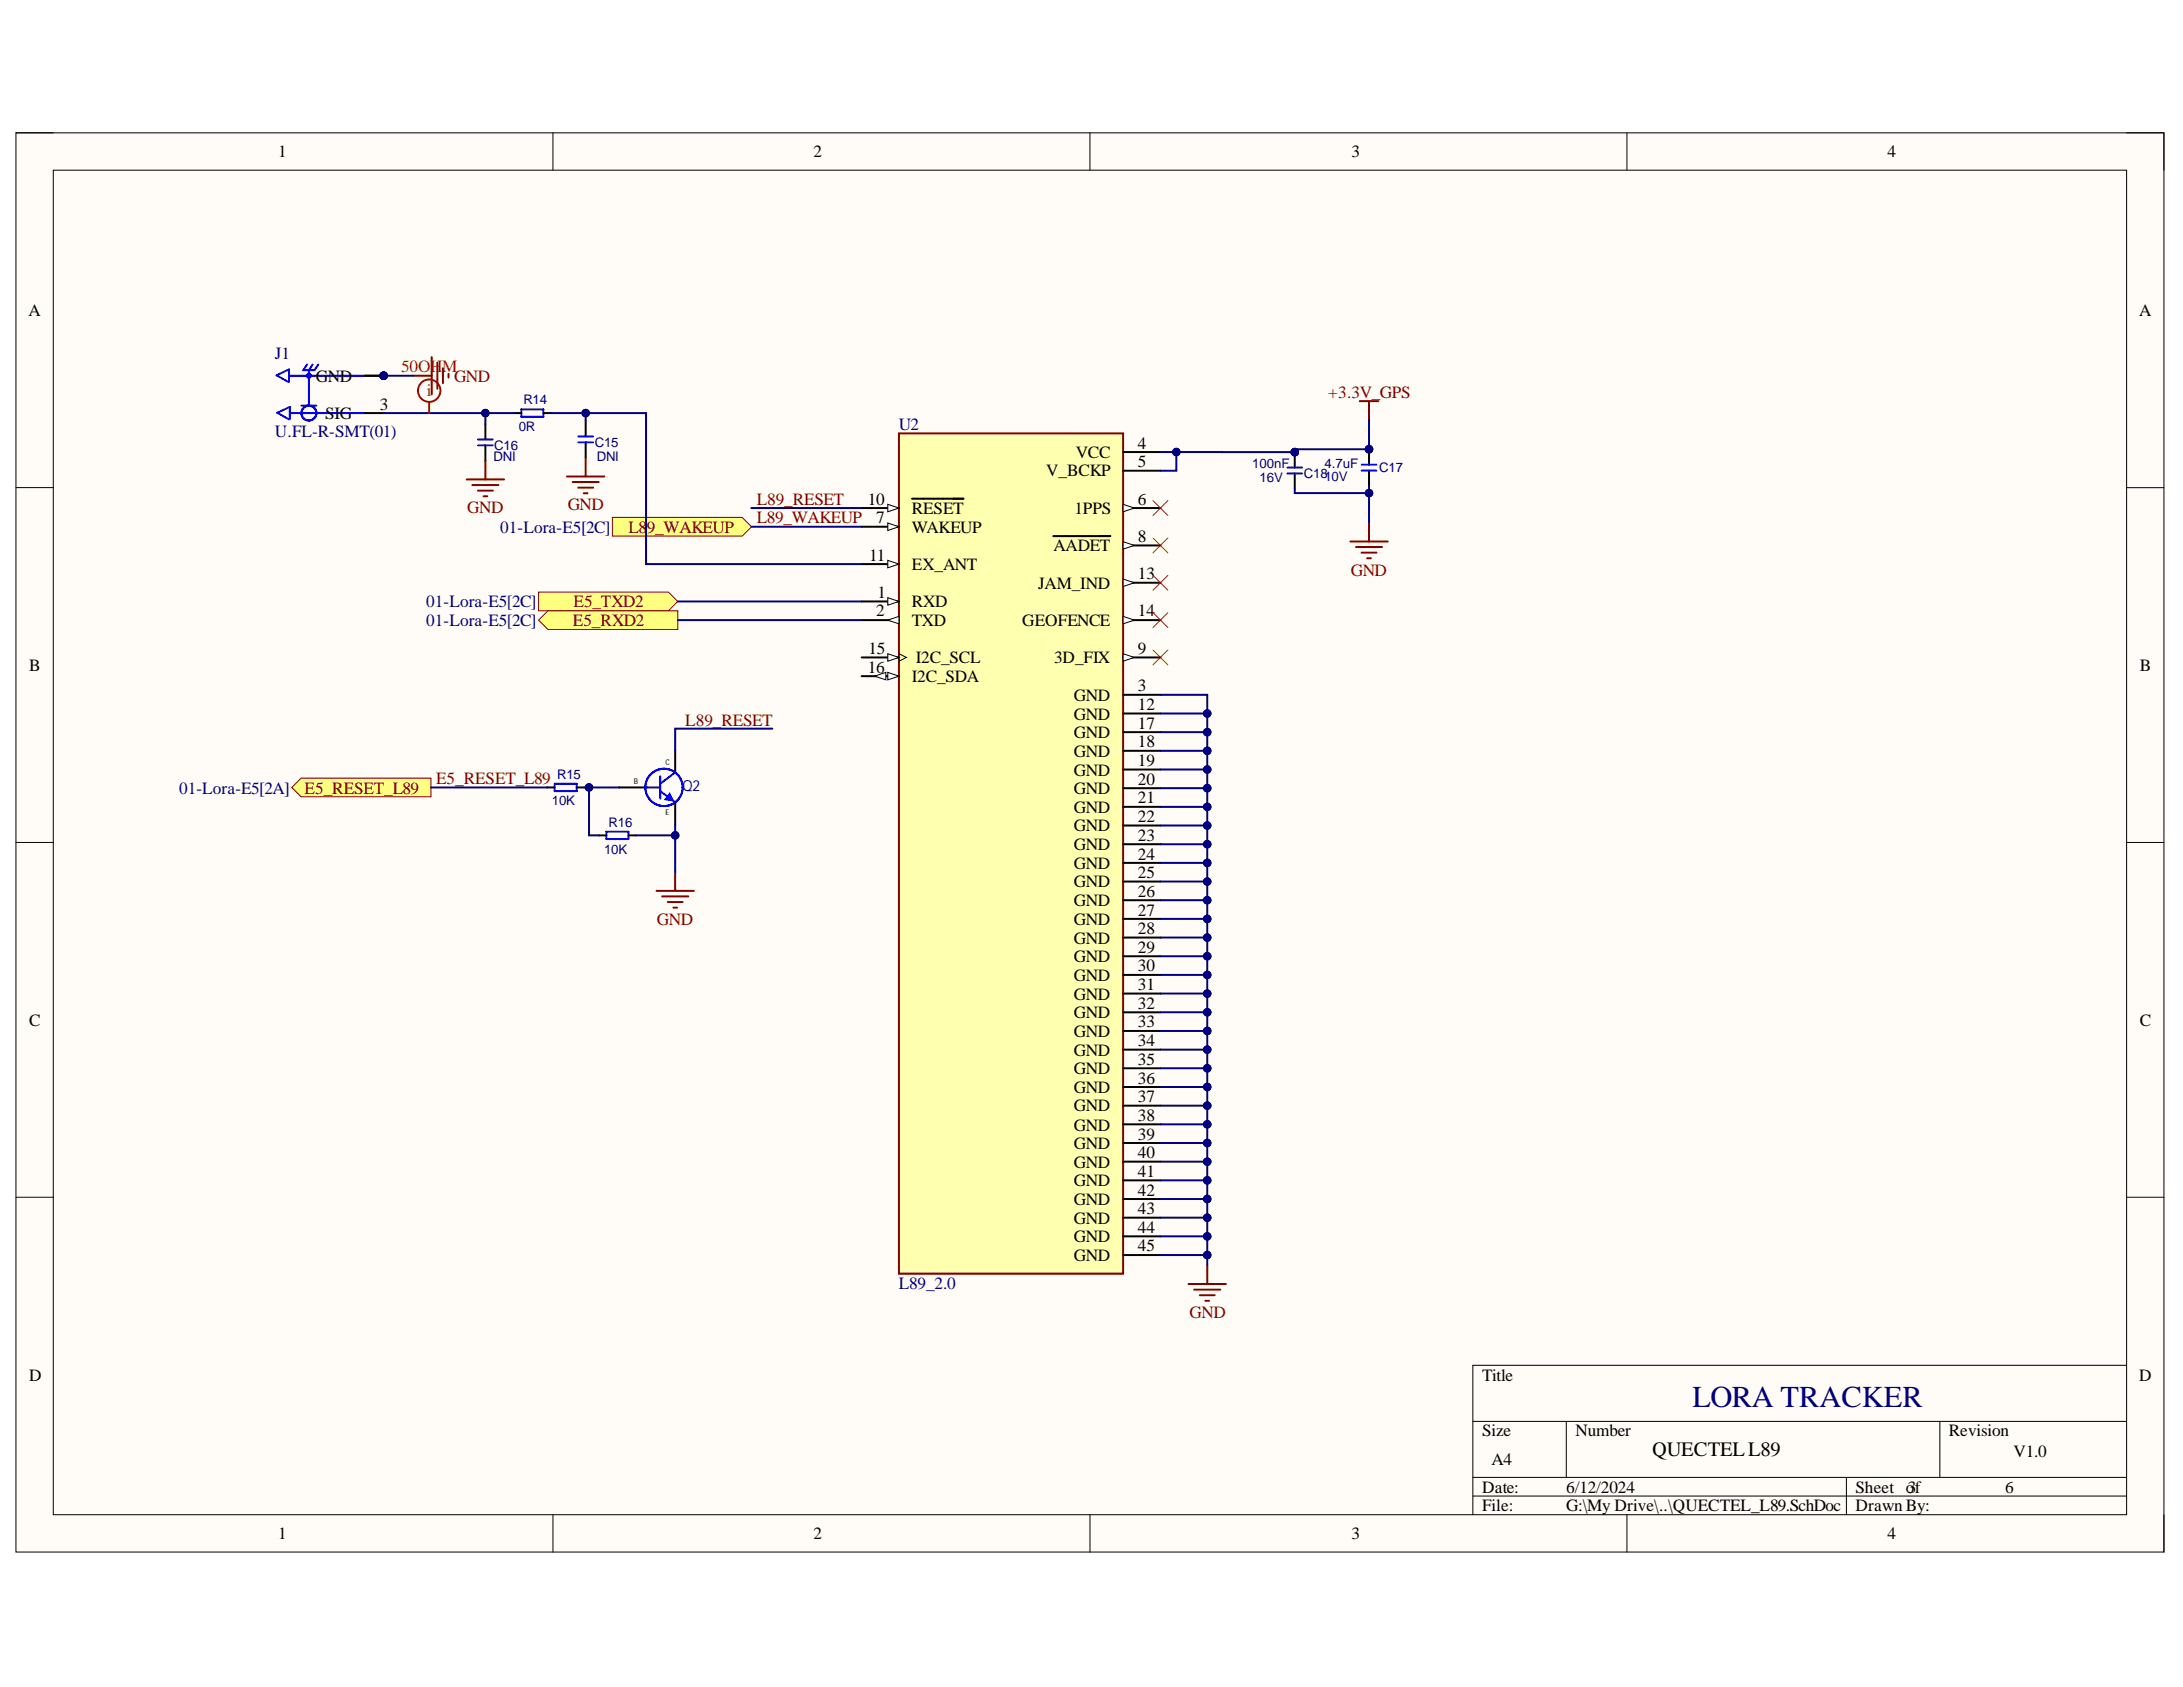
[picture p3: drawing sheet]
<svg xmlns="http://www.w3.org/2000/svg" width="279mm" height="216mm" viewBox="0 0 279 216" stroke-linecap="round" stroke-linejoin="round" font-family="sans-serif">
<defs><g id="words">
<text font-size="3.9" fill="#000080" x="216.6" y="180.1">LORA TRACKER</text>
<text font-size="2.6" x="211.5" y="186.3">QUECTELL89</text>
<g font-size="2.2">
<text x="35.6" y="20.1">1</text>
<text x="104.1" y="20.1">2</text>
<text x="173" y="20.1">3</text>
<text x="241.6" y="20.1">4</text>
<text x="3.6" y="40.4">A</text>
<text x="273.8" y="40.4">A</text>
<text x="40.4" y="48.9">GND</text>
<text x="41.6" y="53.6">SIG</text>
<text x="48.6" y="52.4">3</text>
<text x="137.7" y="58.6">VCC</text>
<text x="145.6" y="57.4">4</text>
<text x="145.6" y="59.8">5</text>
<text x="111.1" y="64.6">10</text>
<text x="116.7" y="65.8">RESET</text>
<text x="133.9" y="61">V_BCKP</text>
<text x="137.5" y="65.8">1PPS</text>
<text x="145.6" y="64.6">6</text>
<text x="111.2" y="71.8">11</text>
<text x="112.2" y="67">7</text>
<text x="116.7" y="68.2">WAKEUP</text>
<text x="134.8" y="70.5">AADET</text>
<text x="145.6" y="69.3">8</text>
<text x="112.3" y="76.5">1</text>
<text x="116.7" y="73">EX_ANT</text>
<text x="116.7" y="77.7">RXD</text>
<text x="132.9" y="75.3">JAM_IND</text>
<text x="145.6" y="74.2">13</text>
<text x="111.1" y="83.7">15</text>
<text x="112.2" y="78.9">2</text>
<text x="116.7" y="80.1">TXD</text>
<text x="130.8" y="80.1">GEOFENCE</text>
<text x="145.6" y="78.9">14</text>
<text x="145.6" y="83.7">9</text>
<text x="3.7" y="85.8">B</text>
<text x="111.1" y="86.1">16</text>
<text x="116.7" y="87.3">I2C_SDA</text>
<text x="117.2" y="84.9">I2C_SCL</text>
<text x="134.9" y="84.9">3D_FIX</text>
<text x="137.4" y="89.7">GND</text>
<text x="145.6" y="88.5">3</text>
<text x="273.9" y="85.8">B</text>
<text x="137.4" y="92.1">GND</text>
<text x="137.4" y="94.5">GND</text>
<text x="145.6" y="90.9">12</text>
<text x="145.6" y="93.3">17</text>
<text x="145.6" y="95.6">18</text>
<text x="137.4" y="96.8">GND</text>
<text x="137.4" y="99.3">GND</text>
<text x="137.4" y="101.6">GND</text>
<text x="145.6" y="98">19</text>
<text x="145.6" y="100.5">20</text>
<text x="137.4" y="104">GND</text>
<text x="137.4" y="106.4">GND</text>
<text x="145.6" y="102.8">21</text>
<text x="145.6" y="105.2">22</text>
<text x="145.6" y="107.6">23</text>
<text x="137.4" y="108.8">GND</text>
<text x="137.4" y="111.2">GND</text>
<text x="137.4" y="113.6">GND</text>
<text x="145.6" y="110">24</text>
<text x="145.6" y="112.4">25</text>
<text x="137.4" y="115.9">GND</text>
<text x="137.4" y="118.4">GND</text>
<text x="145.6" y="114.7">26</text>
<text x="145.6" y="117.2">27</text>
<text x="145.6" y="119.6">28</text>
<text x="137.4" y="120.8">GND</text>
<text x="137.4" y="123.1">GND</text>
<text x="137.4" y="125.6">GND</text>
<text x="145.6" y="121.9">29</text>
<text x="145.6" y="124.3">30</text>
<text x="3.7" y="131.3">C</text>
<text x="137.4" y="127.9">GND</text>
<text x="137.4" y="130.3">GND</text>
<text x="145.6" y="126.8">31</text>
<text x="145.6" y="129.1">32</text>
<text x="145.6" y="131.5">33</text>
<text x="273.9" y="131.3">C</text>
<text x="137.4" y="132.7">GND</text>
<text x="137.4" y="135.1">GND</text>
<text x="137.4" y="137.5">GND</text>
<text x="145.6" y="133.9">34</text>
<text x="145.6" y="136.3">35</text>
<text x="137.4" y="139.9">GND</text>
<text x="137.4" y="142.2">GND</text>
<text x="145.6" y="138.7">36</text>
<text x="145.6" y="141">37</text>
<text x="145.6" y="143.4">38</text>
<text x="137.4" y="144.7">GND</text>
<text x="137.4" y="147">GND</text>
<text x="137.4" y="149.4">GND</text>
<text x="145.6" y="145.9">39</text>
<text x="145.6" y="148.2">40</text>
<text x="137.4" y="151.8">GND</text>
<text x="137.4" y="154.2">GND</text>
<text x="145.6" y="150.6">41</text>
<text x="145.6" y="153.1">42</text>
<text x="145.6" y="155.4">43</text>
<text x="137.4" y="156.6">GND</text>
<text x="137.4" y="159">GND</text>
<text x="137.4" y="161.3">GND</text>
<text x="145.6" y="157.8">44</text>
<text x="145.6" y="160.2">45</text>
<text x="3.7" y="176.7">D</text>
<text x="189.7" y="176.7">Title</text>
<text x="273.8" y="176.7">D</text>
<text x="189.7" y="183.8">Size</text>
<text x="201.6" y="183.8">Number</text>
<text x="249.4" y="183.8">Revision</text>
<text x="189.7" y="191">Date:</text>
<text x="190.9" y="187.5">A4</text>
<text x="200.5" y="191">6/12/2024</text>
<text x="237.5" y="191">Sheet of</text>
<text x="244.2" y="191">3</text>
<text x="256.6" y="191">6</text>
<text x="257.7" y="186.5">V1.0</text>
<text x="35.6" y="197">1</text>
<text x="104.1" y="197">2</text>
<text x="173" y="197">3</text>
<text x="189.7" y="193.4">File:</text>
<text x="200.5" y="193.4">G:\My Drive\..\QUECTEL_L89.SchDoc</text>
<text x="237.5" y="193.4">Drawn By:</text>
<text x="241.6" y="197">4</text>
</g>
<g font-size="2.2" fill="#000080">
<text x="35.2" y="46">J1</text>
<text x="35.2" y="55.9">U.FL-R-SMT(01)</text>
<text x="115" y="55.1">U2</text>
<text x="64" y="68.2">01-Lora-E5[2C]</text>
<text x="54.6" y="77.7">01-Lora-E5[2C]</text>
<text x="54.6" y="80.1">01-Lora-E5[2C]</text>
<text x="22.9" y="101.6">01-Lora-E5[2A]</text>
<text x="115" y="165">L89_2.0</text>
</g>
<g font-size="2.2" fill="#f00">
<text x="51.3" y="47.6">50OHM</text>
<text x="54.6" y="50.7">i</text>
</g>
<g font-size="2.2" fill="#800000">
<text x="58.1" y="48.9">GND</text>
<text x="170" y="50.9">+3.3V_GPS</text>
<text x="59.8" y="65.7">GND</text>
<text x="72.7" y="65.3">GND</text>
<text x="96.8" y="64.6">L89_RESET</text>
<text x="80.4" y="68.2">L89_WAKEUP</text>
<text x="96.8" y="67">L89_WAKEUP</text>
<text x="73.4" y="77.7">E5_TXD2</text>
<text x="172.9" y="73.7">GND</text>
<text x="73.3" y="80.1">E5_RXD2</text>
<text x="87.7" y="92.8">L89_RESET</text>
<text x="39" y="101.6">E5_RESET_L89</text>
<text x="55.8" y="100.4">E5_RESET_L89</text>
<text x="84.1" y="118.4">GND</text>
<text x="152.2" y="168.7">GND</text>
</g>
<text font-size="1.9" fill="#000080" x="87.4" y="101.2">Q2</text>
<g font-size="1.7" fill="#000080">
<text x="67" y="51.8">R14</text>
<text x="63.2" y="59">DNI</text>
<text x="63.3" y="57.6">C16</text>
<text x="66.4" y="55.2">0R</text>
<text x="76.1" y="57.2">C15</text>
<text x="76.4" y="59">DNI</text>
<text x="160.3" y="59.9">100nF</text>
<text x="169.5" y="59.9">4.7uF</text>
<text x="161.2" y="61.7">16V</text>
<text x="166.9" y="61.1">C1810V</text>
<text x="176.5" y="60.4">C17</text>
<text x="71.3" y="99.7">R15</text>
<text x="70.6" y="103.1">10K</text>
<text x="77.9" y="105.8">R16</text>
<text x="77.3" y="109.3">10K</text>
</g>
<g font-size="1">
<text x="81.1" y="100.3">B</text>
<text x="85.2" y="97.9">C</text>
<text x="85.2" y="104.3">E</text>
</g>
</g></defs>
<path d="M2 17h275v181.6h-275z" fill-rule="evenodd" fill="#fffcf8"/>
<path d="M2 17h275v181.6h-275z" fill="none" stroke="#000" stroke-width=".13"/>
<path d="M6.8 21.8h265.4v172.1h-265.4z" fill-rule="evenodd" fill="#fffcf8"/>
<g fill="none" stroke="#000" stroke-width=".13">
<path d="M2 17h4.8M70.8 17v4.8M139.5 17v4.8M208.2 17v4.8M272.2 17h4.8v4.8M6.8 21.8h265.4v172.1h-265.4zM2 62.4h4.8M272.2 62.4h4.8M2 107.8h4.8M272.2 107.8h4.8M2 153.2h4.8M272.2 153.2h4.8"/>
<path d="M272.2 174.7h-83.7v19.2M70.8 193.9v4.7M139.5 193.9v4.7M188.5 181.9h83.7M188.5 189.1h83.7M188.5 191.5h83.7M200.5 181.9v7.2M208.2 193.9v4.7M236.3 189.1v4.8M248.3 181.9v7.2M277 193.9v4.7"/>
</g>
<path d="M115.1 55.5h28.6v107.5h-28.6z" fill-rule="evenodd" fill="#ffffb0"/>
<path d="M115.1 55.5h28.6v107.5h-28.6z" fill="none" stroke="#800000" stroke-width=".25"/>
<path d="M110.3 65h4.8" fill="none" stroke="#000" stroke-width=".25"/>
<path d="M113.6 64.5l1.5 .5-1.5 .5z" fill="#f8fcff"/>
<path d="M113.6 64.5l1.5 .5-1.5 .5z" fill="none" stroke="#000" stroke-width=".13"/>
<path d="M110.3 67.4h4.8M116.7 63.8h6.6" fill="none" stroke="#000" stroke-width=".25"/>
<path d="M113.6 66.9l1.5 .5-1.5 .5z" fill="#f8fcff"/>
<path d="M113.6 66.9l1.5 .5-1.5 .5z" fill="none" stroke="#000" stroke-width=".13"/>
<path d="M110.3 72.2h4.8" fill="none" stroke="#000" stroke-width=".25"/>
<path d="M113.6 71.7l1.5 .5-1.5 .5z" fill="#f8fcff"/>
<path d="M113.6 71.7l1.5 .5-1.5 .5z" fill="none" stroke="#000" stroke-width=".13"/>
<path d="M110.3 77h4.8" fill="none" stroke="#000" stroke-width=".25"/>
<path d="M113.6 76.5l1.5 .5-1.5 .4z" fill="#f8fcff"/>
<path d="M113.6 76.5l1.5 .5-1.5 .4z" fill="none" stroke="#000" stroke-width=".13"/>
<path d="M110.3 79.4h4.8" fill="none" stroke="#000" stroke-width=".25"/>
<path d="M113.6 79.4l1.5-.5v.9z" fill="#f8fcff"/>
<path d="M113.6 79.4l1.5-.5v.9z" fill="none" stroke="#000" stroke-width=".13"/>
<path d="M110.3 84.1h4.8" fill="none" stroke="#000" stroke-width=".25"/>
<path d="M113.6 83.7l1.5 .4-1.5 .5z" fill="#f8fcff"/>
<path d="M113.6 83.7l1.5 .4-1.5 .5zM115.1 83.7l.9 .4-.9 .5" fill="none" stroke="#000" stroke-width=".13"/>
<path d="M110.3 86.5h4.8" fill="none" stroke="#000" stroke-width=".25"/>
<path d="M113.6 86.1l1.5 .4-1.5 .5z" fill="#f8fcff"/>
<path d="M113.6 86.1l1.5 .4-1.5 .5z" fill="none" stroke="#000" stroke-width=".13"/>
<path d="M111.9 86.5l1.5-.4v.9z" fill="#f8fcff"/>
<path d="M111.9 86.5l1.5-.4v.9z" fill="none" stroke="#000" stroke-width=".13"/>
<path d="M143.7 57.9h4.8M143.7 60.2h4.8M143.7 65h4.8" fill="none" stroke="#000" stroke-width=".25"/>
<path d="M143.7 64.5l1.5 .5-1.5 .5z" fill="#f8fcff"/>
<path d="M143.7 64.5l1.5 .5-1.5 .5z" fill="none" stroke="#000" stroke-width=".13"/>
<path d="M143.7 69.8h4.8" fill="none" stroke="#000" stroke-width=".25"/>
<path d="M143.7 69.3l1.5 .5-1.5 .5z" fill="#f8fcff"/>
<path d="M143.7 69.3l1.5 .5-1.5 .5z" fill="none" stroke="#000" stroke-width=".13"/>
<path d="M134.8 68.6h7.3M143.7 74.6h4.8" fill="none" stroke="#000" stroke-width=".25"/>
<path d="M143.7 74.1l1.5 .5-1.5 .5z" fill="#f8fcff"/>
<path d="M143.7 74.1l1.5 .5-1.5 .5z" fill="none" stroke="#000" stroke-width=".13"/>
<path d="M143.7 79.4h4.8" fill="none" stroke="#000" stroke-width=".25"/>
<path d="M143.7 78.9l1.5 .5-1.5 .4z" fill="#f8fcff"/>
<path d="M143.7 78.9l1.5 .5-1.5 .4z" fill="none" stroke="#000" stroke-width=".13"/>
<path d="M143.7 84.1h4.8" fill="none" stroke="#000" stroke-width=".25"/>
<path d="M143.7 83.7l1.5 .4-1.5 .5z" fill="#f8fcff"/>
<path d="M143.7 83.7l1.5 .4-1.5 .5z" fill="none" stroke="#000" stroke-width=".13"/>
<g fill="none" stroke="#000" stroke-width=".25">
<path d="M143.7 88.9h4.8M143.7 91.3h4.8M143.7 93.7h4.8M143.7 96.1h4.8M143.7 98.5h4.8M143.7 100.9h4.8M143.7 103.3h4.8M143.7 105.6h4.8M143.7 108h4.8M143.7 110.4h4.8M143.7 112.8h4.8M143.7 115.2h4.8"/>
<path d="M143.7 117.6h4.8M143.7 120h4.8M143.7 122.4h4.8M143.7 124.8h4.8M143.7 127.2h4.8M143.7 129.6h4.8M143.7 131.9h4.8M143.7 134.3h4.8M143.7 136.7h4.8M143.7 139.1h4.8M143.7 141.5h4.8M143.7 143.9h4.8"/>
<path d="M143.7 146.3h4.8M143.7 148.7h4.8M143.7 151.1h4.8M143.7 153.4h4.8M143.7 155.8h4.8M143.7 158.2h4.8M143.7 160.6h4.8"/>
</g>
<path d="M147.6 78.4l1.9 1.9M147.6 73.6l1.9 1.9M147.6 68.8l1.9 2M147.6 64.1l1.9 1.9M149.5 78.4l-1.9 1.9M149.5 73.6l-1.9 1.9M149.5 68.8l-1.9 2M149.5 64.1l-1.9 1.9M147.6 83.2l1.9 1.9M149.5 83.2l-1.9 1.9" fill="none" stroke="#f00" stroke-width=".13"/>
<path d="M152.1 164.3h4.8M152.8 165h3.4M153.6 165.8h1.9M154.3 166.5h.5M154.5 161.9v2.4" fill="none" stroke="#800000" stroke-width=".25"/>
<circle cx="49.1" cy="48.1" r=".48" fill="#000080"/>
<circle cx="49.1" cy="48.1" r=".48" fill="none" stroke="#000080" stroke-width=".13"/>
<circle cx="49.1" cy="48.1" r=".48" fill="#000080"/>
<circle cx="49.1" cy="48.1" r=".48" fill="none" stroke="#000080" stroke-width=".13"/>
<g fill="none" stroke="#00f" stroke-width=".25">
<path d="M36.9 48.9l-1.5-.9 1.6-.7v1.6M37 53.7l-1.5-.9 1.6-.7v1.6M37.1 52.9h9.6M37.1 48.1h9.6M38.6 51.9h1.9M39.3 46.6l-.5 .8h1.5l.4-.8M40 46.6l-.5 .8v4.5"/>
<circle cx="39.5" cy="48.1" r=".24"/>
<circle cx="39.5" cy="52.9" r=".96"/>
</g>
<path d="M46.7 52.9h2.4M46.7 48.1h2.4" fill="none" stroke="#000" stroke-width=".25"/>
<circle cx="49.1" cy="48.1" r=".48" fill="#000080"/>
<circle cx="49.1" cy="48.1" r=".48" fill="none" stroke="#000080" stroke-width=".13"/>
<path d="M46.7 48.1h2.4" fill="none" stroke="#000" stroke-width=".25"/>
<circle cx="49.1" cy="48.1" r=".48" fill="#000080"/>
<circle cx="49.1" cy="48.1" r=".48" fill="none" stroke="#000080" stroke-width=".13"/>
<path d="M52.9 48.1h2.4M55.3 45.7v4.8M56 46.4v3.4M56.7 47.1v1.9M57.4 47.8v.5" fill="none" stroke="#800000" stroke-width=".25"/>
<path d="M86.4 96v2.9M79.2 100.8h3.6M86.4 102.7v2.8" fill="none" stroke="#000" stroke-width=".25"/>
<path d="M85.7 101.5l.5 1-1.1-.2z" fill="#00f"/>
<path d="M85.7 101.5l.5 1-1.1-.2z" fill="none" stroke="#00f" stroke-width=".13"/>
<g fill="none" stroke="#00f" stroke-width=".25">
<path d="M84.5 99.3v2.9M86.4 98.9l-1.9 1.4M82.6 100.8h1.9M84.5 101.2l1.9 1.5"/>
<circle cx="85" cy="100.8" r="2.39"/>
</g>
<path d="M84 114h4.8M84.7 114.7h3.4M85.5 115.4h1.9M86.2 116.2h.5M86.4 111.6v2.4" fill="none" stroke="#800000" stroke-width=".25"/>
<path d="M37.3 100.8l1.2-1.2h16.7v2.4h-16.7z" fill-rule="evenodd" fill="#ffff80"/>
<path d="M37.3 100.8l1.2-1.2h16.7v2.4h-16.7z" fill="none" stroke="#800000" stroke-width=".13"/>
<path d="M68.9 75.8h16.6l1.2 1.2-1.2 1.2h-16.6z" fill-rule="evenodd" fill="#ffff80"/>
<path d="M68.9 75.8h16.6l1.2 1.2-1.2 1.2h-16.6z" fill="none" stroke="#800000" stroke-width=".13"/>
<path d="M68.9 79.4l1.2-1.2h16.6v2.4h-16.6z" fill-rule="evenodd" fill="#ffff80"/>
<path d="M68.9 79.4l1.2-1.2h16.6v2.4h-16.6z" fill="none" stroke="#800000" stroke-width=".13"/>
<path d="M61.2 56.2h1.9M61.2 57h1.9M66.7 52.4h2.8v.9h-2.8zM74 55.9h1.9M74 56.6h1.9" fill="none" stroke="#00f" stroke-width=".25"/>
<path d="M62.1 54.3v1.9M62.1 57v2M65.8 52.9h.9M69.5 52.9h1M75 53.9v2M75 56.6v2" fill="none" stroke="#000" stroke-width=".25"/>
<path d="M62.1 59v2.4M75 58.6v2.4M59.7 61.4h4.8M60.4 62.1h3.4M61.2 62.8h1.9M61.9 63.5h.5M72.6 61h4.7M73.3 61.7h3.3M74 62.4h1.9M74.7 63.1h.5" fill="none" stroke="#800000" stroke-width=".25"/>
<circle cx="165.7" cy="57.9" r=".48" fill="#000080"/>
<circle cx="165.7" cy="57.9" r=".48" fill="none" stroke="#000080" stroke-width=".13"/>
<path d="M165.7 57.9v1.9" fill="none" stroke="#000" stroke-width=".25"/>
<circle cx="165.7" cy="57.9" r=".48" fill="#000080"/>
<circle cx="165.7" cy="57.9" r=".48" fill="none" stroke="#000080" stroke-width=".13"/>
<path d="M175.2 57.5v2M165.7 60.6v2M175.2 60.2v2M70 100.8h1M73.8 100.8h1M76.7 106.9h.9M80.4 106.9h1" fill="none" stroke="#000" stroke-width=".25"/>
<path d="M164.8 59.8h1.9M174.3 59.5h1.9M164.8 60.6h1.9M174.3 60.2h1.9M71 100.3h2.8v.9h-2.8zM77.6 106.4h2.8v1h-2.8z" fill="none" stroke="#00f" stroke-width=".25"/>
<path d="M172.8 69.3h4.8M173.6 70h3.3M174.3 70.7h1.9M175 71.4h.5M175.2 66.9v2.4" fill="none" stroke="#800000" stroke-width=".25"/>
<path d="M78.4 66.2h16.6l1.2 1.2-1.2 1.2h-16.6z" fill-rule="evenodd" fill="#ffff80"/>
<path d="M78.4 66.2h16.6l1.2 1.2-1.2 1.2h-16.6z" fill="none" stroke="#800000" stroke-width=".13"/>
<path d="M174 51.3h2.4M175.2 51.3v2.4" fill="none" stroke="#800000" stroke-width=".25"/>
<path d="M154.5 158.2v2.4" fill="none" stroke="#000080" stroke-width=".25"/>
<circle cx="154.5" cy="160.6" r=".48" fill="#000080"/>
<circle cx="154.5" cy="160.6" r=".48" fill="none" stroke="#000080" stroke-width=".13"/>
<circle cx="154.5" cy="158.2" r=".48" fill="#000080"/>
<circle cx="154.5" cy="158.2" r=".48" fill="none" stroke="#000080" stroke-width=".13"/>
<path d="M154.5 131.9v2.4" fill="none" stroke="#000080" stroke-width=".25"/>
<circle cx="154.5" cy="134.3" r=".48" fill="#000080"/>
<circle cx="154.5" cy="134.3" r=".48" fill="none" stroke="#000080" stroke-width=".13"/>
<circle cx="154.5" cy="131.9" r=".48" fill="#000080"/>
<circle cx="154.5" cy="131.9" r=".48" fill="none" stroke="#000080" stroke-width=".13"/>
<path d="M154.5 127.2v2.4" fill="none" stroke="#000080" stroke-width=".25"/>
<circle cx="154.5" cy="129.6" r=".48" fill="#000080"/>
<circle cx="154.5" cy="129.6" r=".48" fill="none" stroke="#000080" stroke-width=".13"/>
<circle cx="154.5" cy="127.2" r=".48" fill="#000080"/>
<circle cx="154.5" cy="127.2" r=".48" fill="none" stroke="#000080" stroke-width=".13"/>
<path d="M154.5 110.4v2.4" fill="none" stroke="#000080" stroke-width=".25"/>
<circle cx="154.5" cy="112.8" r=".48" fill="#000080"/>
<circle cx="154.5" cy="112.8" r=".48" fill="none" stroke="#000080" stroke-width=".13"/>
<circle cx="154.5" cy="110.4" r=".48" fill="#000080"/>
<circle cx="154.5" cy="110.4" r=".48" fill="none" stroke="#000080" stroke-width=".13"/>
<path d="M154.5 105.6v2.4" fill="none" stroke="#000080" stroke-width=".25"/>
<circle cx="154.5" cy="108" r=".48" fill="#000080"/>
<circle cx="154.5" cy="108" r=".48" fill="none" stroke="#000080" stroke-width=".13"/>
<circle cx="154.5" cy="105.7" r=".48" fill="#000080"/>
<circle cx="154.5" cy="105.7" r=".48" fill="none" stroke="#000080" stroke-width=".13"/>
<path d="M154.5 100.9v2.4" fill="none" stroke="#000080" stroke-width=".25"/>
<circle cx="154.5" cy="103.3" r=".48" fill="#000080"/>
<circle cx="154.5" cy="103.3" r=".48" fill="none" stroke="#000080" stroke-width=".13"/>
<circle cx="154.5" cy="100.9" r=".48" fill="#000080"/>
<circle cx="154.5" cy="100.9" r=".48" fill="none" stroke="#000080" stroke-width=".13"/>
<path d="M154.5 96.1v2.4" fill="none" stroke="#000080" stroke-width=".25"/>
<circle cx="154.5" cy="98.5" r=".48" fill="#000080"/>
<circle cx="154.5" cy="98.5" r=".48" fill="none" stroke="#000080" stroke-width=".13"/>
<circle cx="154.5" cy="96.1" r=".48" fill="#000080"/>
<circle cx="154.5" cy="96.1" r=".48" fill="none" stroke="#000080" stroke-width=".13"/>
<path d="M148.5 88.9h6v2.4" fill="none" stroke="#000080" stroke-width=".25"/>
<circle cx="154.5" cy="91.3" r=".48" fill="#000080"/>
<circle cx="154.5" cy="91.3" r=".48" fill="none" stroke="#000080" stroke-width=".13"/>
<path d="M148.5 160.6h6v1.3" fill="none" stroke="#000080" stroke-width=".25"/>
<circle cx="154.5" cy="160.6" r=".48" fill="#000080"/>
<circle cx="154.5" cy="160.6" r=".48" fill="none" stroke="#000080" stroke-width=".13"/>
<path d="M154.5 155.8v2.4h-6" fill="none" stroke="#000080" stroke-width=".25"/>
<circle cx="154.5" cy="158.2" r=".48" fill="#000080"/>
<circle cx="154.5" cy="158.2" r=".48" fill="none" stroke="#000080" stroke-width=".13"/>
<circle cx="154.5" cy="155.8" r=".48" fill="#000080"/>
<circle cx="154.5" cy="155.8" r=".48" fill="none" stroke="#000080" stroke-width=".13"/>
<path d="M148.5 153.4h6v2.4h-6" fill="none" stroke="#000080" stroke-width=".25"/>
<circle cx="154.5" cy="155.8" r=".48" fill="#000080"/>
<circle cx="154.5" cy="155.8" r=".48" fill="none" stroke="#000080" stroke-width=".13"/>
<circle cx="154.5" cy="153.4" r=".48" fill="#000080"/>
<circle cx="154.5" cy="153.4" r=".48" fill="none" stroke="#000080" stroke-width=".13"/>
<path d="M148.5 151.1h6v2.3" fill="none" stroke="#000080" stroke-width=".25"/>
<circle cx="154.5" cy="151.1" r=".48" fill="#000080"/>
<circle cx="154.5" cy="151.1" r=".48" fill="none" stroke="#000080" stroke-width=".13"/>
<circle cx="154.5" cy="153.4" r=".48" fill="#000080"/>
<circle cx="154.5" cy="153.4" r=".48" fill="none" stroke="#000080" stroke-width=".13"/>
<path d="M148.5 148.7h6v2.4" fill="none" stroke="#000080" stroke-width=".25"/>
<circle cx="154.5" cy="148.7" r=".48" fill="#000080"/>
<circle cx="154.5" cy="148.7" r=".48" fill="none" stroke="#000080" stroke-width=".13"/>
<circle cx="154.5" cy="151.1" r=".48" fill="#000080"/>
<circle cx="154.5" cy="151.1" r=".48" fill="none" stroke="#000080" stroke-width=".13"/>
<path d="M148.5 146.3h6v2.4" fill="none" stroke="#000080" stroke-width=".25"/>
<circle cx="154.5" cy="146.3" r=".48" fill="#000080"/>
<circle cx="154.5" cy="146.3" r=".48" fill="none" stroke="#000080" stroke-width=".13"/>
<circle cx="154.5" cy="148.7" r=".48" fill="#000080"/>
<circle cx="154.5" cy="148.7" r=".48" fill="none" stroke="#000080" stroke-width=".13"/>
<path d="M148.5 143.9h6v2.4" fill="none" stroke="#000080" stroke-width=".25"/>
<circle cx="154.5" cy="143.9" r=".48" fill="#000080"/>
<circle cx="154.5" cy="143.9" r=".48" fill="none" stroke="#000080" stroke-width=".13"/>
<circle cx="154.5" cy="146.3" r=".48" fill="#000080"/>
<circle cx="154.5" cy="146.3" r=".48" fill="none" stroke="#000080" stroke-width=".13"/>
<path d="M148.5 141.5h6v2.4" fill="none" stroke="#000080" stroke-width=".25"/>
<circle cx="154.5" cy="141.5" r=".48" fill="#000080"/>
<circle cx="154.5" cy="141.5" r=".48" fill="none" stroke="#000080" stroke-width=".13"/>
<circle cx="154.5" cy="143.9" r=".48" fill="#000080"/>
<circle cx="154.5" cy="143.9" r=".48" fill="none" stroke="#000080" stroke-width=".13"/>
<path d="M148.5 139.1h6v2.4" fill="none" stroke="#000080" stroke-width=".25"/>
<circle cx="154.5" cy="139.1" r=".48" fill="#000080"/>
<circle cx="154.5" cy="139.1" r=".48" fill="none" stroke="#000080" stroke-width=".13"/>
<circle cx="154.5" cy="141.5" r=".48" fill="#000080"/>
<circle cx="154.5" cy="141.5" r=".48" fill="none" stroke="#000080" stroke-width=".13"/>
<path d="M148.5 136.7h6v2.4" fill="none" stroke="#000080" stroke-width=".25"/>
<circle cx="154.5" cy="136.7" r=".48" fill="#000080"/>
<circle cx="154.5" cy="136.7" r=".48" fill="none" stroke="#000080" stroke-width=".13"/>
<circle cx="154.5" cy="139.1" r=".48" fill="#000080"/>
<circle cx="154.5" cy="139.1" r=".48" fill="none" stroke="#000080" stroke-width=".13"/>
<path d="M148.5 134.3h6v2.4" fill="none" stroke="#000080" stroke-width=".25"/>
<circle cx="154.5" cy="134.3" r=".48" fill="#000080"/>
<circle cx="154.5" cy="134.3" r=".48" fill="none" stroke="#000080" stroke-width=".13"/>
<circle cx="154.5" cy="136.7" r=".48" fill="#000080"/>
<circle cx="154.5" cy="136.7" r=".48" fill="none" stroke="#000080" stroke-width=".13"/>
<path d="M148.5 129.6h6v2.3h-6" fill="none" stroke="#000080" stroke-width=".25"/>
<circle cx="154.5" cy="131.9" r=".48" fill="#000080"/>
<circle cx="154.5" cy="131.9" r=".48" fill="none" stroke="#000080" stroke-width=".13"/>
<circle cx="154.5" cy="129.6" r=".48" fill="#000080"/>
<circle cx="154.5" cy="129.6" r=".48" fill="none" stroke="#000080" stroke-width=".13"/>
<path d="M148.5 124.8h6v2.4h-6" fill="none" stroke="#000080" stroke-width=".25"/>
<circle cx="154.5" cy="127.2" r=".48" fill="#000080"/>
<circle cx="154.5" cy="127.2" r=".48" fill="none" stroke="#000080" stroke-width=".13"/>
<circle cx="154.5" cy="124.8" r=".48" fill="#000080"/>
<circle cx="154.5" cy="124.8" r=".48" fill="none" stroke="#000080" stroke-width=".13"/>
<path d="M148.5 122.4h6v2.4" fill="none" stroke="#000080" stroke-width=".25"/>
<circle cx="154.5" cy="122.4" r=".48" fill="#000080"/>
<circle cx="154.5" cy="122.4" r=".48" fill="none" stroke="#000080" stroke-width=".13"/>
<circle cx="154.5" cy="124.8" r=".48" fill="#000080"/>
<circle cx="154.5" cy="124.8" r=".48" fill="none" stroke="#000080" stroke-width=".13"/>
<path d="M148.5 120h6v2.4" fill="none" stroke="#000080" stroke-width=".25"/>
<circle cx="154.5" cy="120" r=".48" fill="#000080"/>
<circle cx="154.5" cy="120" r=".48" fill="none" stroke="#000080" stroke-width=".13"/>
<circle cx="154.5" cy="122.4" r=".48" fill="#000080"/>
<circle cx="154.5" cy="122.4" r=".48" fill="none" stroke="#000080" stroke-width=".13"/>
<path d="M148.5 117.6h6v2.4" fill="none" stroke="#000080" stroke-width=".25"/>
<circle cx="154.5" cy="117.6" r=".48" fill="#000080"/>
<circle cx="154.5" cy="117.6" r=".48" fill="none" stroke="#000080" stroke-width=".13"/>
<circle cx="154.5" cy="120" r=".48" fill="#000080"/>
<circle cx="154.5" cy="120" r=".48" fill="none" stroke="#000080" stroke-width=".13"/>
<path d="M148.5 115.2h6v2.4" fill="none" stroke="#000080" stroke-width=".25"/>
<circle cx="154.5" cy="115.2" r=".48" fill="#000080"/>
<circle cx="154.5" cy="115.2" r=".48" fill="none" stroke="#000080" stroke-width=".13"/>
<circle cx="154.5" cy="117.6" r=".48" fill="#000080"/>
<circle cx="154.5" cy="117.6" r=".48" fill="none" stroke="#000080" stroke-width=".13"/>
<path d="M148.5 112.8h6v2.4" fill="none" stroke="#000080" stroke-width=".25"/>
<circle cx="154.5" cy="112.8" r=".48" fill="#000080"/>
<circle cx="154.5" cy="112.8" r=".48" fill="none" stroke="#000080" stroke-width=".13"/>
<circle cx="154.5" cy="115.2" r=".48" fill="#000080"/>
<circle cx="154.5" cy="115.2" r=".48" fill="none" stroke="#000080" stroke-width=".13"/>
<path d="M148.5 108h6v2.4h-6" fill="none" stroke="#000080" stroke-width=".25"/>
<circle cx="154.5" cy="110.4" r=".48" fill="#000080"/>
<circle cx="154.5" cy="110.4" r=".48" fill="none" stroke="#000080" stroke-width=".13"/>
<circle cx="154.5" cy="108" r=".48" fill="#000080"/>
<circle cx="154.5" cy="108" r=".48" fill="none" stroke="#000080" stroke-width=".13"/>
<path d="M148.5 103.3h6v2.3h-6" fill="none" stroke="#000080" stroke-width=".25"/>
<circle cx="154.5" cy="105.7" r=".48" fill="#000080"/>
<circle cx="154.5" cy="105.7" r=".48" fill="none" stroke="#000080" stroke-width=".13"/>
<circle cx="154.5" cy="103.3" r=".48" fill="#000080"/>
<circle cx="154.5" cy="103.3" r=".48" fill="none" stroke="#000080" stroke-width=".13"/>
<path d="M148.5 98.5h6v2.4h-6" fill="none" stroke="#000080" stroke-width=".25"/>
<circle cx="154.5" cy="100.9" r=".48" fill="#000080"/>
<circle cx="154.5" cy="100.9" r=".48" fill="none" stroke="#000080" stroke-width=".13"/>
<circle cx="154.5" cy="98.5" r=".48" fill="#000080"/>
<circle cx="154.5" cy="98.5" r=".48" fill="none" stroke="#000080" stroke-width=".13"/>
<path d="M154.5 93.7v2.4h-6" fill="none" stroke="#000080" stroke-width=".25"/>
<circle cx="154.5" cy="96.1" r=".48" fill="#000080"/>
<circle cx="154.5" cy="96.1" r=".48" fill="none" stroke="#000080" stroke-width=".13"/>
<circle cx="154.5" cy="93.7" r=".48" fill="#000080"/>
<circle cx="154.5" cy="93.7" r=".48" fill="none" stroke="#000080" stroke-width=".13"/>
<path d="M148.5 91.3h6v2.4h-6" fill="none" stroke="#000080" stroke-width=".25"/>
<circle cx="154.5" cy="93.7" r=".48" fill="#000080"/>
<circle cx="154.5" cy="93.7" r=".48" fill="none" stroke="#000080" stroke-width=".13"/>
<circle cx="154.5" cy="91.3" r=".48" fill="#000080"/>
<circle cx="154.5" cy="91.3" r=".48" fill="none" stroke="#000080" stroke-width=".13"/>
<path d="M49.1 48.1h3.8M86.7 77h23.6M86.7 79.4h23.6" fill="none" stroke="#000080" stroke-width=".25"/>
<circle cx="49.1" cy="48.1" r=".48" fill="#000080"/>
<circle cx="49.1" cy="48.1" r=".48" fill="none" stroke="#000080" stroke-width=".13"/>
<path d="M96.2 65h14.1M96.2 67.4h14.1M55.2 100.8h14.8M75.4 100.8v6.1h1.3" fill="none" stroke="#000080" stroke-width=".25"/>
<circle cx="75.4" cy="100.8" r=".48" fill="#000080"/>
<circle cx="75.4" cy="100.8" r=".48" fill="none" stroke="#000080" stroke-width=".13"/>
<path d="M86.4 106.9v4.7" fill="none" stroke="#000080" stroke-width=".25"/>
<circle cx="86.4" cy="106.9" r=".48" fill="#000080"/>
<circle cx="86.4" cy="106.9" r=".48" fill="none" stroke="#000080" stroke-width=".13"/>
<path d="M98.8 93.3h-12.4v2.7M79.2 100.8h-4.4" fill="none" stroke="#000080" stroke-width=".25"/>
<circle cx="75.4" cy="100.8" r=".48" fill="#000080"/>
<circle cx="75.4" cy="100.8" r=".48" fill="none" stroke="#000080" stroke-width=".13"/>
<path d="M86.4 105.5v1.4h-5" fill="none" stroke="#000080" stroke-width=".25"/>
<circle cx="86.4" cy="106.9" r=".48" fill="#000080"/>
<circle cx="86.4" cy="106.9" r=".48" fill="none" stroke="#000080" stroke-width=".13"/>
<path d="M70.5 52.9h4.5" fill="none" stroke="#000080" stroke-width=".25"/>
<circle cx="75" cy="52.9" r=".48" fill="#000080"/>
<circle cx="75" cy="52.9" r=".48" fill="none" stroke="#000080" stroke-width=".13"/>
<path d="M62.1 52.9h3.7" fill="none" stroke="#000080" stroke-width=".25"/>
<circle cx="62.1" cy="52.9" r=".48" fill="#000080"/>
<circle cx="62.1" cy="52.9" r=".48" fill="none" stroke="#000080" stroke-width=".13"/>
<path d="M49.1 52.9h13v1.4" fill="none" stroke="#000080" stroke-width=".25"/>
<circle cx="62.1" cy="52.9" r=".48" fill="#000080"/>
<circle cx="62.1" cy="52.9" r=".48" fill="none" stroke="#000080" stroke-width=".13"/>
<path d="M75 53.9v-1h7.7v19.3h27.6" fill="none" stroke="#000080" stroke-width=".25"/>
<circle cx="75" cy="52.9" r=".48" fill="#000080"/>
<circle cx="75" cy="52.9" r=".48" fill="none" stroke="#000080" stroke-width=".13"/>
<path d="M175.2 57.5h-9.5v.4" fill="none" stroke="#000080" stroke-width=".25"/>
<circle cx="165.7" cy="57.9" r=".48" fill="#000080"/>
<circle cx="165.7" cy="57.9" r=".48" fill="none" stroke="#000080" stroke-width=".13"/>
<circle cx="175.2" cy="57.5" r=".48" fill="#000080"/>
<circle cx="175.2" cy="57.5" r=".48" fill="none" stroke="#000080" stroke-width=".13"/>
<path d="M148.5 57.9h17.2" fill="none" stroke="#000080" stroke-width=".25"/>
<circle cx="150.6" cy="57.9" r=".48" fill="#000080"/>
<circle cx="150.6" cy="57.9" r=".48" fill="none" stroke="#000080" stroke-width=".13"/>
<circle cx="165.7" cy="57.9" r=".48" fill="#000080"/>
<circle cx="165.7" cy="57.9" r=".48" fill="none" stroke="#000080" stroke-width=".13"/>
<path d="M150.6 57.9v2.3h-2.1" fill="none" stroke="#000080" stroke-width=".25"/>
<circle cx="150.6" cy="57.9" r=".48" fill="#000080"/>
<circle cx="150.6" cy="57.9" r=".48" fill="none" stroke="#000080" stroke-width=".13"/>
<path d="M165.7 62.6v.5h9.5v3.8" fill="none" stroke="#000080" stroke-width=".25"/>
<circle cx="175.2" cy="63.1" r=".48" fill="#000080"/>
<circle cx="175.2" cy="63.1" r=".48" fill="none" stroke="#000080" stroke-width=".13"/>
<path d="M175.2 62.2v.9" fill="none" stroke="#000080" stroke-width=".25"/>
<circle cx="175.2" cy="63.1" r=".48" fill="#000080"/>
<circle cx="175.2" cy="63.1" r=".48" fill="none" stroke="#000080" stroke-width=".13"/>
<path d="M175.2 53.7v3.8" fill="none" stroke="#000080" stroke-width=".25"/>
<circle cx="175.2" cy="57.5" r=".48" fill="#000080"/>
<circle cx="175.2" cy="57.5" r=".48" fill="none" stroke="#000080" stroke-width=".13"/>
<circle cx="175.2" cy="57.5" r=".48" fill="#000080"/>
<circle cx="175.2" cy="57.5" r=".48" fill="none" stroke="#000080" stroke-width=".13"/>
<g fill="none" stroke="#f00" stroke-width=".25">
<path d="M54.9 51.4v1.5"/>
<circle cx="54.9" cy="50" r="1.43"/>
</g>
<use href="#words"/>
</svg>
